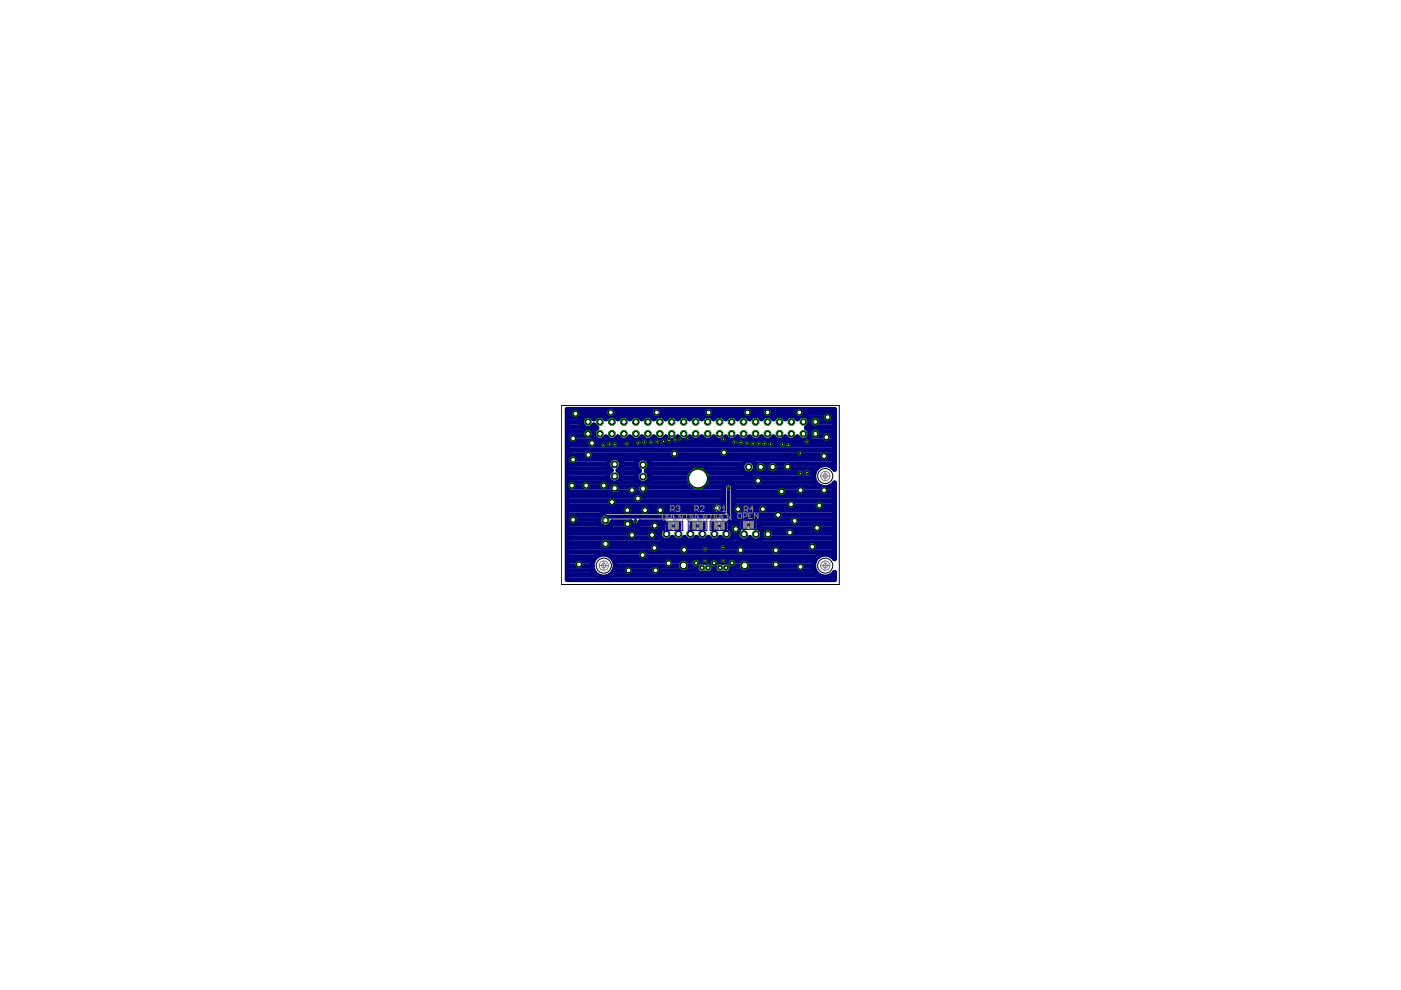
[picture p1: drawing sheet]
<svg xmlns="http://www.w3.org/2000/svg" width="297mm" height="210mm" viewBox="0 0 297 210" stroke-linecap="round" stroke-linejoin="round" font-family="sans-serif">
<g fill="#000080" stroke="#000080" stroke-width=".21">
<path d="M150.9 110.8h1.3v1.4h-1.3z"/>
<path d="M152.8 110.8h1.3v1.4h-1.3z"/>
<path d="M146.3 110.8h1.3v1.4h-1.3z"/>
<path d="M148.2 110.8h1.3v1.4h-1.3z"/>
<path d="M141.2 110.8h1.3v1.4h-1.3z"/>
<path d="M143.1 110.8h1.3v1.4h-1.3z"/>
<path d="M159 110.5h1.3v1.5h-1.3z"/>
<path d="M157.1 110.5h1.3v1.5h-1.3z"/>
</g>
<g fill="#000080" stroke="#000080" stroke-width="1">
<path d="M120.2 122.9h56.8z"/>
<path d="M177 121.3v1.6z"/>
<path d="M177 121.3l-.7 .7z"/>
<path d="M175.4 122.3l.9-.3z"/>
<path d="M174.5 122.3h.9z"/>
<path d="M173.6 122l.9 .3z"/>
<path d="M172.9 121.3l.7 .7z"/>
<path d="M172.5 120.4l.4 .9z"/>
<path d="M172.5 119.4v1z"/>
<path d="M172.9 118.6l-.4 .8z"/>
<path d="M172.9 118.6l.7-.7z"/>
<path d="M173.6 117.9l.9-.4z"/>
<path d="M174.5 117.5h.9z"/>
<path d="M175.4 117.5l.9 .4z"/>
<path d="M176.3 117.9l.7 .6z"/>
<path d="M177 102.4v16.1z"/>
<path d="M177 102.4l-.7 .6z"/>
<path d="M175.4 103.4l.9-.4z"/>
<path d="M174.5 103.4h.9z"/>
<path d="M173.6 103l.9 .4z"/>
<path d="M172.9 102.3l.7 .7z"/>
<path d="M172.5 101.4l.4 .9z"/>
<path d="M172.5 100.5v.9z"/>
<path d="M172.9 99.6l-.4 .9z"/>
<path d="M172.9 99.6l.7-.7z"/>
<path d="M173.6 98.9l.9-.3z"/>
<path d="M174.5 98.6h.9z"/>
<path d="M175.4 98.6l.9 .3z"/>
<path d="M176.3 98.9l.7 .6z"/>
<path d="M177 86.8v12.7z"/>
<path d="M120.2 86.8h56.8z"/>
<path d="M120.2 86.8v36.1z"/>
<path d="M151.4 119.9v1z"/>
<path d="M151.4 119.9l.7-.7z"/>
<path d="M152.1 119.2h1z"/>
<path d="M153.1 119.2l.2 .1z"/>
<path d="M153.3 119.3l.1-.1z"/>
<path d="M153.4 119.2h1z"/>
<path d="M154.4 119.2l.7 .7z"/>
<path d="M155.1 119.9v1z"/>
<path d="M154.4 121.6l.7-.7z"/>
<path d="M153.4 121.6h1z"/>
<path d="M153.3 121.5l.1 .1z"/>
<path d="M153.1 121.6l.2-.1z"/>
<path d="M152.1 121.6h1z"/>
<path d="M151.4 120.9l.7 .7z"/>
<path d="M128.9 97.9v1.1z"/>
<path d="M128.9 97.9l.8-.8z"/>
<path d="M129.7 97.1h1.2z"/>
<path d="M130.9 97.1l.8 .8z"/>
<path d="M131.7 97.9v1.1z"/>
<path d="M131.7 99l-.7 .7z"/>
<path d="M131 99.7l.7 .7z"/>
<path d="M131.7 100.4v1.2z"/>
<path d="M130.9 102.4l.8-.8z"/>
<path d="M129.7 102.4h1.2z"/>
<path d="M128.9 101.6l.8 .8z"/>
<path d="M128.9 100.4v1.2z"/>
<path d="M128.9 100.4l.7-.7z"/>
<path d="M128.9 99l.7 .7z"/>
<path d="M157.4 98.4v1.2z"/>
<path d="M157.4 98.4l.8-.8z"/>
<path d="M158.2 97.6h1.1z"/>
<path d="M159.3 97.6l.8 .8z"/>
<path d="M160.1 98.4v1.2z"/>
<path d="M160.1 99.6l-.8 .8z"/>
<path d="M158.2 100.4h1.1z"/>
<path d="M157.4 99.6l.8 .8z"/>
<path d="M127 109.7v1.2z"/>
<path d="M127.5 109.2l-.5 .5z"/>
<path d="M127.6 109v.1z"/>
<path d="M127.7 108.8h.1z"/>
<path d="M127.8 108.8l.1-.1z"/>
<path d="M128.1 108.6h.1z"/>
<path d="M128.2 108.6l.1-.1z"/>
<path d="M128.5 108.5h.1z"/>
<path d="M128.6 108.5h24.8z"/>
<path d="M153.4 103.2v5.3z"/>
<path d="M153.6 102.8l-.2 .4z"/>
<path d="M153.6 102.8l.3-.2z"/>
<path d="M153.9 102.6l.4-.2z"/>
<path d="M154.3 102.4h.4z"/>
<path d="M154.7 102.4l.4 .2z"/>
<path d="M155.1 102.6l.2 .2z"/>
<path d="M155.3 102.8l.2 .4z"/>
<path d="M155.5 103.2v6.2z"/>
<path d="M155.5 109.4v.4z"/>
<path d="M155.5 109.8l-.2 .3z"/>
<path d="M155.3 110.1l-.2 .3z"/>
<path d="M154.7 110.6l.4-.2z"/>
<path d="M154.8 110.6v1.4z"/>
<path d="M154.8 112l.6 .6z"/>
<path d="M155.4 112.6v1.2z"/>
<path d="M155.4 113.8l-.8 .8z"/>
<path d="M153.4 114.6h1.2z"/>
<path d="M152.7 113.9l.7 .7z"/>
<path d="M152.7 113.9l-.7 .7z"/>
<path d="M150.9 114.6h1.1z"/>
<path d="M150.2 113.9l.7 .7z"/>
<path d="M150.2 113.9l-.7 .7z"/>
<path d="M148.3 114.6h1.2z"/>
<path d="M147.6 113.9l.7 .7z"/>
<path d="M147.6 113.9l-.7 .7z"/>
<path d="M145.8 114.6h1.1z"/>
<path d="M145.1 113.9l.7 .7z"/>
<path d="M145.1 113.9l-.7 .7z"/>
<path d="M143.3 114.6h1.1z"/>
<path d="M142.6 113.9l.7 .7z"/>
<path d="M142.6 113.9l-.7 .7z"/>
<path d="M140.7 114.6h1.2z"/>
<path d="M139.9 113.8l.8 .8z"/>
<path d="M139.9 112.6v1.2z"/>
<path d="M140.5 112l-.6 .6z"/>
<path d="M140.5 111.3v.7z"/>
<path d="M140.5 110.6v.7z"/>
</g>
<circle cx="140.5" cy="110.6" r=".51" fill="#000080"/>
<g fill="#000080" stroke="#000080" stroke-width="1">
<path d="M135.7 110.6h4.8z"/>
<path d="M135.7 110.6v.2z"/>
<path d="M135.7 110.8l-.6 .6z"/>
<path d="M134.3 111.4h.8z"/>
<path d="M133.8 110.8l.5 .6z"/>
<path d="M133.8 110.6v.2z"/>
<path d="M129.7 110.6h4.1z"/>
<path d="M129.7 110.6v.3z"/>
<path d="M128.9 111.7l.8-.8z"/>
<path d="M127.8 111.7h1.1z"/>
<path d="M127 110.9l.8 .8z"/>
<path d="M123.3 88.9v1.1z"/>
<path d="M123.3 88.9l.8-.8z"/>
<path d="M124.1 88.1h1.1z"/>
<path d="M125.2 88.1l.7 .7z"/>
<path d="M125.9 88.8l.7-.7z"/>
<path d="M126.6 88.1h1.1z"/>
<path d="M127.7 88.1l.8 .7z"/>
<path d="M128.5 88.8l.7-.7z"/>
<path d="M129.2 88.1h1.1z"/>
<path d="M130.3 88.1l.7 .7z"/>
<path d="M131.7 88.1l-.7 .7z"/>
<path d="M131.7 88.1h1.1z"/>
<path d="M132.8 88.1l.7 .7z"/>
<path d="M133.5 88.8l.8-.7z"/>
<path d="M134.3 88.1h1.1z"/>
<path d="M135.4 88.1l.7 .7z"/>
<path d="M136.1 88.8l.7-.7z"/>
<path d="M136.8 88.1h1.1z"/>
<path d="M137.9 88.1l.7 .7z"/>
<path d="M139.3 88.1l-.7 .7z"/>
<path d="M139.3 88.1h1.1z"/>
<path d="M140.4 88.1l.8 .7z"/>
<path d="M141.9 88.1l-.7 .7z"/>
<path d="M141.9 88.1h1.1z"/>
<path d="M143 88.1l.7 .7z"/>
<path d="M144.4 88.1l-.7 .7z"/>
<path d="M144.4 88.1h1.1z"/>
<path d="M145.5 88.1l.7 .7z"/>
<path d="M146.2 88.8l.7-.7z"/>
<path d="M146.9 88.1h1.1z"/>
<path d="M148 88.1l.8 .7z"/>
<path d="M148.8 88.8l.7-.7z"/>
<path d="M149.5 88.1h1.1z"/>
<path d="M150.6 88.1l.7 .7z"/>
<path d="M152 88.1l-.7 .7z"/>
<path d="M152 88.1h1.1z"/>
<path d="M153.1 88.1l.7 .7z"/>
<path d="M153.8 88.8l.8-.7z"/>
<path d="M154.6 88.1h1.1z"/>
<path d="M155.7 88.1l.7 .7z"/>
<path d="M157.1 88.1l-.7 .7z"/>
<path d="M157.1 88.1h1.1z"/>
<path d="M158.2 88.1l.7 .7z"/>
<path d="M159.6 88.1l-.7 .7z"/>
<path d="M159.6 88.1h1.1z"/>
<path d="M160.7 88.1l.8 .7z"/>
<path d="M161.5 88.8l.7-.7z"/>
<path d="M162.2 88.1h1.1z"/>
<path d="M163.3 88.1l.7 .7z"/>
<path d="M164.7 88.1l-.7 .7z"/>
<path d="M164.7 88.1h1.1z"/>
<path d="M165.8 88.1l.7 .7z"/>
<path d="M166.5 88.8l.7-.7z"/>
<path d="M167.2 88.1h1.1z"/>
<path d="M168.3 88.1l.8 .7z"/>
<path d="M169.1 88.8l.7-.7z"/>
<path d="M169.8 88.1h1.1z"/>
<path d="M170.9 88.1l.8 .8z"/>
<path d="M171.7 88.9v1.1z"/>
<path d="M171.7 90l-.8 .7z"/>
<path d="M170.9 90.7l.8 .7z"/>
<path d="M171.7 91.4v1.1z"/>
<path d="M170.9 93.3l.8-.8z"/>
<path d="M169.8 93.3h1.1z"/>
<path d="M169.1 92.6l.7 .7z"/>
<path d="M168.3 93.3l.8-.7z"/>
<path d="M167.2 93.3h1.1z"/>
<path d="M166.5 92.6l.7 .7z"/>
<path d="M166.5 92.6l-.7 .7z"/>
<path d="M164.7 93.3h1.1z"/>
<path d="M164 92.6l.7 .7z"/>
<path d="M163.3 93.3l.7-.7z"/>
<path d="M162.2 93.3h1.1z"/>
<path d="M161.5 92.6l.7 .7z"/>
<path d="M160.7 93.3l.8-.7z"/>
<path d="M159.6 93.3h1.1z"/>
<path d="M158.9 92.6l.7 .7z"/>
<path d="M158.2 93.3l.7-.7z"/>
<path d="M157.1 93.3h1.1z"/>
<path d="M156.4 92.6l.7 .7z"/>
<path d="M155.7 93.3l.7-.7z"/>
<path d="M154.6 93.3h1.1z"/>
<path d="M153.8 92.6l.8 .7z"/>
<path d="M153.1 93.3l.7-.7z"/>
<path d="M152 93.3h1.1z"/>
<path d="M151.3 92.6l.7 .7z"/>
<path d="M150.6 93.3l.7-.7z"/>
<path d="M149.5 93.3h1.1z"/>
<path d="M148.8 92.6l.7 .7z"/>
<path d="M148 93.3l.8-.7z"/>
<path d="M146.9 93.3h1.1z"/>
<path d="M146.2 92.6l.7 .7z"/>
<path d="M145.5 93.3l.7-.7z"/>
<path d="M144.4 93.3h1.1z"/>
<path d="M143.7 92.6l.7 .7z"/>
<path d="M143.7 92.6l-.7 .7z"/>
<path d="M141.9 93.3h1.1z"/>
<path d="M141.2 92.6l.7 .7z"/>
<path d="M140.4 93.3l.8-.7z"/>
<path d="M139.3 93.3h1.1z"/>
<path d="M138.6 92.6l.7 .7z"/>
<path d="M137.9 93.3l.7-.7z"/>
<path d="M136.8 93.3h1.1z"/>
<path d="M136.1 92.6l.7 .7z"/>
<path d="M135.4 93.3l.7-.7z"/>
<path d="M134.3 93.3h1.1z"/>
<path d="M133.5 92.6l.8 .7z"/>
<path d="M132.8 93.3l.7-.7z"/>
<path d="M131.7 93.3h1.1z"/>
<path d="M131 92.6l.7 .7z"/>
<path d="M130.3 93.3l.7-.7z"/>
<path d="M129.2 93.3h1.1z"/>
<path d="M128.5 92.6l.7 .7z"/>
<path d="M127.7 93.3l.8-.7z"/>
<path d="M126.6 93.3h1.1z"/>
<path d="M125.9 92.5l.7 .8z"/>
<path d="M125.9 91.4v1.1z"/>
<path d="M125.9 91.4l.7-.7z"/>
<path d="M125.9 90.1l.7 .6z"/>
<path d="M125.9 90.1l-.7 .7z"/>
<path d="M124.1 90.8h1.1z"/>
<path d="M123.3 90l.8 .8z"/>
<path d="M125.6 119.4v1z"/>
<path d="M125.9 118.6l-.3 .8z"/>
<path d="M125.9 118.6l.7-.7z"/>
<path d="M126.6 117.9l.9-.4z"/>
<path d="M127.5 117.5h1z"/>
<path d="M128.5 117.5l.8 .4z"/>
<path d="M129.3 117.9l.7 .7z"/>
<path d="M130 118.6l.4 .8z"/>
<path d="M130.4 119.4v1z"/>
<path d="M130.4 120.4l-.4 .9z"/>
<path d="M130 121.3l-.7 .7z"/>
<path d="M128.5 122.3l.8-.3z"/>
<path d="M127.5 122.3h1z"/>
<path d="M126.6 122l.9 .3z"/>
<path d="M125.9 121.3l.7 .7z"/>
<path d="M125.6 120.4l.3 .9z"/>
<path d="M156.3 112.7v1.1z"/>
<path d="M156.3 112.7l.3-.3z"/>
<path d="M156.5 112.1v.3z"/>
<path d="M156.5 110.4v1.7z"/>
<path d="M156.5 110.1v.3z"/>
<path d="M156.5 110.1l.2-.1z"/>
<path d="M156.7 110l.2-.1z"/>
<path d="M156.9 109.9h1.6z"/>
<path d="M158.5 109.9l.2 .1z"/>
<path d="M158.7 110l.2-.1z"/>
<path d="M158.9 109.9h1.5z"/>
<path d="M160.4 109.9l.2 .1z"/>
<path d="M160.6 110l.2 .1z"/>
<path d="M160.8 110.1l.1 .3z"/>
<path d="M160.9 110.4v.5z"/>
<path d="M160.9 110.9l.1 .2z"/>
<path d="M161 111.1v1z"/>
<path d="M161 112.1l.6 .6z"/>
<path d="M161.6 112.7v1.1z"/>
<path d="M161.6 113.8l-.8 .8z"/>
<path d="M159.7 114.6h1.1z"/>
<path d="M159 113.9l.7 .7z"/>
<path d="M159 113.9l-.7 .7z"/>
<path d="M157.2 114.6h1.1z"/>
<path d="M156.3 113.8l.9 .8z"/>
<path d="M147.6 119.9v1z"/>
<path d="M147.6 119.9l.7-.7z"/>
<path d="M148.3 119.2h1z"/>
<path d="M149.3 119.2l.2 .1z"/>
<path d="M149.5 119.3l.1-.1z"/>
<path d="M149.6 119.2h1z"/>
<path d="M150.6 119.2l.7 .7z"/>
<path d="M151.3 119.9v1z"/>
<path d="M150.6 121.6l.7-.7z"/>
<path d="M149.6 121.6h1z"/>
<path d="M149.5 121.5l.1 .1z"/>
<path d="M149.3 121.6l.2-.1z"/>
<path d="M148.3 121.6h1z"/>
<path d="M147.6 120.9l.7 .7z"/>
<path d="M134.9 98v1.1z"/>
<path d="M134.9 98l.8-.8z"/>
<path d="M135.7 97.2h1.2z"/>
<path d="M136.9 97.2l.8 .8z"/>
<path d="M137.7 98v1.1z"/>
<path d="M137 99.8l.7-.7z"/>
<path d="M137 99.8l.7 .7z"/>
<path d="M137.7 100.5v1.1z"/>
<path d="M137.7 101.6l-.8 .9z"/>
<path d="M135.7 102.5h1.2z"/>
<path d="M134.9 101.6l.8 .9z"/>
<path d="M134.9 100.5v1.1z"/>
<path d="M134.9 100.5l.7-.7z"/>
<path d="M134.9 99.1l.7 .7z"/>
<path d="M176.3 121.9h.7z"/>
<path d="M129.4 121.9h44.2z"/>
<path d="M120.2 121.9h6.4z"/>
<path d="M155 121h17.8z"/>
<path d="M151.2 121h.3z"/>
<path d="M130.2 121h17.5z"/>
<path d="M120.2 121h5.6z"/>
<path d="M155.1 120h17.4z"/>
<path d="M151.3 120h.1z"/>
<path d="M130.4 120h17.2z"/>
<path d="M120.2 120h5.4z"/>
<path d="M130.2 119h42.5z"/>
<path d="M120.2 119h5.6z"/>
<path d="M176.4 118h.6z"/>
<path d="M129.5 118h44z"/>
<path d="M120.2 118h6.3z"/>
<path d="M120.2 117h56.8z"/>
<path d="M120.2 116.1h56.8z"/>
<path d="M120.2 115.1h56.8z"/>
<path d="M161.4 114.1h15.6z"/>
<path d="M158.9 114.1h.2z"/>
<path d="M155.1 114.1h1.5z"/>
<path d="M152.5 114.1h.4z"/>
<path d="M150 114.1h.4z"/>
<path d="M147.4 114.1h.4z"/>
<path d="M144.9 114.1h.4z"/>
<path d="M142.4 114.1h.3z"/>
<path d="M120.2 114.1h20z"/>
<path d="M161.6 113.1h15.4z"/>
<path d="M155.4 113.1h.9z"/>
<path d="M120.2 113.1h19.7z"/>
<path d="M161.1 112.1h15.9z"/>
<path d="M154.8 112.1h1.7z"/>
<path d="M120.2 112.1h20.2z"/>
<path d="M161 111.1h16z"/>
<path d="M154.8 111.1h1.7z"/>
<path d="M135.4 111.1h5.1z"/>
<path d="M129.5 111.1h4.6z"/>
<path d="M120.2 111.1h7z"/>
<path d="M160.8 110.1h16.2z"/>
<path d="M155.3 110.1h1.2z"/>
<path d="M120.2 110.1h6.8z"/>
<path d="M155.5 109.2h21.5z"/>
<path d="M120.2 109.2h7.3z"/>
<path d="M155.5 108.2h21.5z"/>
<path d="M120.2 108.2h33.2z"/>
<path d="M155.5 107.2h21.5z"/>
<path d="M120.2 107.2h33.2z"/>
<path d="M155.5 106.2h21.5z"/>
<path d="M120.2 106.2h33.2z"/>
<path d="M155.5 105.2h21.5z"/>
<path d="M120.2 105.2h33.2z"/>
<path d="M155.5 104.3h21.5z"/>
<path d="M120.2 104.3h33.2z"/>
<path d="M175.6 103.3h1.4z"/>
<path d="M155.5 103.3h18.8z"/>
<path d="M120.2 103.3h33.2z"/>
<path d="M137.1 102.3h35.8z"/>
<path d="M131 102.3h4.6z"/>
<path d="M120.2 102.3h9.5z"/>
<path d="M137.7 101.3h34.8z"/>
<path d="M131.7 101.3h3.2z"/>
<path d="M120.2 101.3h8.7z"/>
<path d="M159.4 100.3h13.2z"/>
<path d="M137.5 100.3h20.6z"/>
<path d="M131.6 100.3h3.5z"/>
<path d="M120.2 100.3h8.8z"/>
<path d="M176.7 99.3h.3z"/>
<path d="M160.1 99.3h13.1z"/>
<path d="M137.5 99.3h19.9z"/>
<path d="M131.4 99.3h3.7z"/>
<path d="M120.2 99.3h9z"/>
<path d="M160 98.4h17z"/>
<path d="M137.7 98.4h19.7z"/>
<path d="M131.7 98.4h3.2z"/>
<path d="M120.2 98.4h8.7z"/>
<path d="M137.1 97.4h39.9z"/>
<path d="M131.2 97.4h4.3z"/>
<path d="M120.2 97.4h9.2z"/>
<path d="M120.2 96.4h56.8z"/>
<path d="M120.2 95.4h56.8z"/>
<path d="M120.2 94.4h56.8z"/>
<path d="M120.2 93.4h56.8z"/>
<path d="M171.7 92.5h5.3z"/>
<path d="M120.2 92.5h5.7z"/>
<path d="M171.7 91.5h5.3z"/>
<path d="M120.2 91.5h5.7z"/>
<path d="M171.2 90.5h5.8z"/>
<path d="M125.5 90.5h.9z"/>
<path d="M120.2 90.5h3.6z"/>
<path d="M171.7 89.5h5.3z"/>
<path d="M120.2 89.5h3.1z"/>
<path d="M171.3 88.5h5.7z"/>
<path d="M168.8 88.5h.6z"/>
<path d="M166.2 88.5h.6z"/>
<path d="M163.7 88.5h.6z"/>
<path d="M161.1 88.5h.7z"/>
<path d="M158.6 88.5h.6z"/>
<path d="M156.1 88.5h.6z"/>
<path d="M153.5 88.5h.6z"/>
<path d="M151 88.5h.6z"/>
<path d="M148.5 88.5h.6z"/>
<path d="M145.9 88.5h.6z"/>
<path d="M143.4 88.5h.6z"/>
<path d="M140.8 88.5h.7z"/>
<path d="M138.3 88.5h.6z"/>
<path d="M135.8 88.5h.6z"/>
<path d="M133.2 88.5h.6z"/>
<path d="M130.7 88.5h.6z"/>
<path d="M128.2 88.5h.6z"/>
<path d="M125.6 88.5h.6z"/>
<path d="M120.2 88.5h3.5z"/>
<path d="M120.2 87.5h56.8z"/>
</g>
<g fill="#000080" stroke="#000080" stroke-width=".83">
<path d="M154.5 103.4v6.2z"/>
<path d="M128.5 109.6h26z"/>
<path d="M128.5 109.6l-.1 .7z"/>
</g>
<g fill="#000080" stroke="#000080" stroke-width=".25">
<path d="M128.5 109.6l6.2 .1z"/>
<path d="M134.7 109.7v.7z"/>
<path d="M141.3 111.5h.5z"/>
<path d="M141.3 111.5v1.7z"/>
<path d="M143.8 111.5v1.7z"/>
<path d="M146.4 111.5h.6z"/>
<path d="M146.4 111.5v1.7z"/>
<path d="M148.9 111.5v1.7z"/>
<path d="M151.5 111.5v1.7z"/>
<path d="M153.5 111.5h.5z"/>
<path d="M154 111.5v1.7z"/>
<path d="M157.7 111.3v2z"/>
<path d="M159.6 111.3h.7z"/>
<path d="M160.3 111.3v2z"/>
</g>
<circle cx="124.6" cy="92" r=".76" fill="#008000" stroke="#008000" stroke-width=".21"/>
<circle cx="124.7" cy="92" r=".51" fill="#fff" stroke="#000" stroke-width=".21"/>
<circle cx="127.2" cy="92" r=".76" fill="#008000" stroke="#008000" stroke-width=".21"/>
<circle cx="127.2" cy="92" r=".51" fill="#fff" stroke="#000" stroke-width=".21"/>
<circle cx="129.7" cy="92" r=".76" fill="#008000" stroke="#008000" stroke-width=".21"/>
<circle cx="129.7" cy="92" r=".51" fill="#fff" stroke="#000" stroke-width=".21"/>
<circle cx="132.3" cy="92" r=".76" fill="#008000" stroke="#008000" stroke-width=".21"/>
<circle cx="132.3" cy="92" r=".51" fill="#fff" stroke="#000" stroke-width=".21"/>
<circle cx="134.8" cy="92" r=".76" fill="#008000" stroke="#008000" stroke-width=".21"/>
<circle cx="134.8" cy="92" r=".51" fill="#fff" stroke="#000" stroke-width=".21"/>
<circle cx="137.3" cy="92" r=".76" fill="#008000" stroke="#008000" stroke-width=".21"/>
<circle cx="137.4" cy="92" r=".51" fill="#fff" stroke="#000" stroke-width=".21"/>
<circle cx="139.9" cy="92" r=".76" fill="#008000" stroke="#008000" stroke-width=".21"/>
<circle cx="139.9" cy="92" r=".51" fill="#fff" stroke="#000" stroke-width=".21"/>
<circle cx="142.4" cy="92" r=".76" fill="#008000" stroke="#008000" stroke-width=".21"/>
<circle cx="142.4" cy="92" r=".51" fill="#fff" stroke="#000" stroke-width=".21"/>
<circle cx="144.9" cy="92" r=".76" fill="#008000" stroke="#008000" stroke-width=".21"/>
<circle cx="145" cy="92" r=".51" fill="#fff" stroke="#000" stroke-width=".21"/>
<circle cx="147.5" cy="92" r=".76" fill="#008000" stroke="#008000" stroke-width=".21"/>
<circle cx="147.5" cy="92" r=".51" fill="#fff" stroke="#000" stroke-width=".21"/>
<circle cx="150" cy="92" r=".76" fill="#008000" stroke="#008000" stroke-width=".21"/>
<circle cx="150" cy="92" r=".51" fill="#fff" stroke="#000" stroke-width=".21"/>
<circle cx="152.6" cy="92" r=".76" fill="#008000" stroke="#008000" stroke-width=".21"/>
<circle cx="152.6" cy="92" r=".51" fill="#fff" stroke="#000" stroke-width=".21"/>
<circle cx="155.1" cy="92" r=".76" fill="#008000" stroke="#008000" stroke-width=".21"/>
<circle cx="155.1" cy="92" r=".51" fill="#fff" stroke="#000" stroke-width=".21"/>
<circle cx="157.6" cy="92" r=".76" fill="#008000" stroke="#008000" stroke-width=".21"/>
<circle cx="157.7" cy="92" r=".51" fill="#fff" stroke="#000" stroke-width=".21"/>
<circle cx="160.2" cy="92" r=".76" fill="#008000" stroke="#008000" stroke-width=".21"/>
<circle cx="160.2" cy="92" r=".51" fill="#fff" stroke="#000" stroke-width=".21"/>
<circle cx="162.7" cy="92" r=".76" fill="#008000" stroke="#008000" stroke-width=".21"/>
<circle cx="162.7" cy="92" r=".51" fill="#fff" stroke="#000" stroke-width=".21"/>
<circle cx="165.3" cy="92" r=".76" fill="#008000" stroke="#008000" stroke-width=".21"/>
<circle cx="165.3" cy="92" r=".51" fill="#fff" stroke="#000" stroke-width=".21"/>
<circle cx="167.8" cy="92" r=".76" fill="#008000" stroke="#008000" stroke-width=".21"/>
<circle cx="167.8" cy="92" r=".51" fill="#fff" stroke="#000" stroke-width=".21"/>
<circle cx="170.3" cy="92" r=".76" fill="#008000" stroke="#008000" stroke-width=".21"/>
<circle cx="170.3" cy="92" r=".51" fill="#fff" stroke="#000" stroke-width=".21"/>
<circle cx="172.9" cy="92" r=".76" fill="#008000" stroke="#008000" stroke-width=".21"/>
<circle cx="172.9" cy="92" r=".51" fill="#fff" stroke="#000" stroke-width=".21"/>
<circle cx="124.6" cy="89.4" r=".76" fill="#008000" stroke="#008000" stroke-width=".21"/>
<circle cx="124.7" cy="89.4" r=".51" fill="#fff" stroke="#000" stroke-width=".21"/>
<circle cx="127.2" cy="89.4" r=".76" fill="#008000" stroke="#008000" stroke-width=".21"/>
<circle cx="127.2" cy="89.4" r=".51" fill="#fff" stroke="#000" stroke-width=".21"/>
<circle cx="129.7" cy="89.4" r=".76" fill="#008000" stroke="#008000" stroke-width=".21"/>
<circle cx="129.7" cy="89.4" r=".51" fill="#fff" stroke="#000" stroke-width=".21"/>
<circle cx="132.3" cy="89.4" r=".76" fill="#008000" stroke="#008000" stroke-width=".21"/>
<circle cx="132.3" cy="89.4" r=".51" fill="#fff" stroke="#000" stroke-width=".21"/>
<circle cx="134.8" cy="89.4" r=".76" fill="#008000" stroke="#008000" stroke-width=".21"/>
<circle cx="134.8" cy="89.4" r=".51" fill="#fff" stroke="#000" stroke-width=".21"/>
<circle cx="137.3" cy="89.4" r=".76" fill="#008000" stroke="#008000" stroke-width=".21"/>
<circle cx="137.4" cy="89.4" r=".51" fill="#fff" stroke="#000" stroke-width=".21"/>
<circle cx="139.9" cy="89.4" r=".76" fill="#008000" stroke="#008000" stroke-width=".21"/>
<circle cx="139.9" cy="89.4" r=".51" fill="#fff" stroke="#000" stroke-width=".21"/>
<circle cx="142.4" cy="89.4" r=".76" fill="#008000" stroke="#008000" stroke-width=".21"/>
<circle cx="142.4" cy="89.4" r=".51" fill="#fff" stroke="#000" stroke-width=".21"/>
<circle cx="144.9" cy="89.4" r=".76" fill="#008000" stroke="#008000" stroke-width=".21"/>
<circle cx="145" cy="89.4" r=".51" fill="#fff" stroke="#000" stroke-width=".21"/>
<circle cx="147.5" cy="89.4" r=".76" fill="#008000" stroke="#008000" stroke-width=".21"/>
<circle cx="147.5" cy="89.4" r=".51" fill="#fff" stroke="#000" stroke-width=".21"/>
<circle cx="150" cy="89.4" r=".76" fill="#008000" stroke="#008000" stroke-width=".21"/>
<circle cx="150" cy="89.4" r=".51" fill="#fff" stroke="#000" stroke-width=".21"/>
<circle cx="152.6" cy="89.4" r=".76" fill="#008000" stroke="#008000" stroke-width=".21"/>
<circle cx="152.6" cy="89.4" r=".51" fill="#fff" stroke="#000" stroke-width=".21"/>
<circle cx="155.1" cy="89.4" r=".76" fill="#008000" stroke="#008000" stroke-width=".21"/>
<circle cx="155.1" cy="89.4" r=".51" fill="#fff" stroke="#000" stroke-width=".21"/>
<circle cx="157.6" cy="89.4" r=".76" fill="#008000" stroke="#008000" stroke-width=".21"/>
<circle cx="157.7" cy="89.4" r=".51" fill="#fff" stroke="#000" stroke-width=".21"/>
<circle cx="160.2" cy="89.4" r=".76" fill="#008000" stroke="#008000" stroke-width=".21"/>
<circle cx="160.2" cy="89.4" r=".51" fill="#fff" stroke="#000" stroke-width=".21"/>
<circle cx="162.7" cy="89.4" r=".76" fill="#008000" stroke="#008000" stroke-width=".21"/>
<circle cx="162.7" cy="89.4" r=".51" fill="#fff" stroke="#000" stroke-width=".21"/>
<circle cx="165.3" cy="89.4" r=".76" fill="#008000" stroke="#008000" stroke-width=".21"/>
<circle cx="165.3" cy="89.4" r=".51" fill="#fff" stroke="#000" stroke-width=".21"/>
<circle cx="167.8" cy="89.4" r=".76" fill="#008000" stroke="#008000" stroke-width=".21"/>
<circle cx="167.8" cy="89.4" r=".51" fill="#fff" stroke="#000" stroke-width=".21"/>
<circle cx="170.3" cy="89.4" r=".76" fill="#008000" stroke="#008000" stroke-width=".21"/>
<circle cx="170.3" cy="89.4" r=".51" fill="#fff" stroke="#000" stroke-width=".21"/>
<circle cx="172.9" cy="89.4" r=".76" fill="#008000" stroke="#008000" stroke-width=".21"/>
<circle cx="172.9" cy="89.4" r=".51" fill="#fff" stroke="#000" stroke-width=".21"/>
<circle cx="128.4" cy="115.3" r=".8" fill="#008000" stroke="#008000" stroke-width=".21"/>
<circle cx="128.4" cy="115.3" r=".55" fill="#fff" stroke="#000" stroke-width=".21"/>
<circle cx="128.4" cy="110.3" r=".8" fill="#008000" stroke="#008000" stroke-width=".21"/>
<circle cx="128.4" cy="110.3" r=".55" fill="#fff" stroke="#000" stroke-width=".21"/>
<circle cx="141.3" cy="113.2" r=".8" fill="#008000" stroke="#008000" stroke-width=".21"/>
<circle cx="141.3" cy="113.2" r=".55" fill="#fff" stroke="#000" stroke-width=".21"/>
<circle cx="143.8" cy="113.2" r=".8" fill="#008000" stroke="#008000" stroke-width=".21"/>
<circle cx="143.8" cy="113.2" r=".55" fill="#fff" stroke="#000" stroke-width=".21"/>
<circle cx="146.4" cy="113.2" r=".8" fill="#008000" stroke="#008000" stroke-width=".21"/>
<circle cx="146.4" cy="113.2" r=".55" fill="#fff" stroke="#000" stroke-width=".21"/>
<circle cx="148.9" cy="113.2" r=".8" fill="#008000" stroke="#008000" stroke-width=".21"/>
<circle cx="148.9" cy="113.2" r=".55" fill="#fff" stroke="#000" stroke-width=".21"/>
<circle cx="151.4" cy="113.2" r=".8" fill="#008000" stroke="#008000" stroke-width=".21"/>
<circle cx="151.5" cy="113.2" r=".55" fill="#fff" stroke="#000" stroke-width=".21"/>
<circle cx="154" cy="113.2" r=".8" fill="#008000" stroke="#008000" stroke-width=".21"/>
<circle cx="154" cy="113.2" r=".55" fill="#fff" stroke="#000" stroke-width=".21"/>
<circle cx="157.7" cy="113.3" r=".8" fill="#008000" stroke="#008000" stroke-width=".21"/>
<circle cx="157.8" cy="113.3" r=".55" fill="#fff" stroke="#000" stroke-width=".21"/>
<circle cx="160.3" cy="113.3" r=".8" fill="#008000" stroke="#008000" stroke-width=".21"/>
<circle cx="160.3" cy="113.3" r=".55" fill="#fff" stroke="#000" stroke-width=".21"/>
<circle cx="162.8" cy="113.3" r=".8" fill="#008000" stroke="#008000" stroke-width=".21"/>
<circle cx="162.8" cy="113.3" r=".55" fill="#fff" stroke="#000" stroke-width=".21"/>
<circle cx="163.8" cy="99" r=".8" fill="#008000" stroke="#008000" stroke-width=".21"/>
<circle cx="163.8" cy="99" r=".55" fill="#fff" stroke="#000" stroke-width=".21"/>
<circle cx="161.3" cy="99" r=".8" fill="#008000" stroke="#008000" stroke-width=".21"/>
<circle cx="161.3" cy="99" r=".55" fill="#fff" stroke="#000" stroke-width=".21"/>
<circle cx="158.7" cy="99" r=".8" fill="#008000" stroke="#008000" stroke-width=".21"/>
<circle cx="158.7" cy="99" r=".55" fill="#fff" stroke="#000" stroke-width=".21"/>
<circle cx="130.3" cy="98.4" r=".8" fill="#008000" stroke="#008000" stroke-width=".21"/>
<circle cx="130.3" cy="98.4" r=".55" fill="#fff" stroke="#000" stroke-width=".21"/>
<circle cx="130.3" cy="101" r=".8" fill="#008000" stroke="#008000" stroke-width=".21"/>
<circle cx="130.3" cy="101" r=".55" fill="#fff" stroke="#000" stroke-width=".21"/>
<circle cx="130.3" cy="103.5" r=".8" fill="#008000" stroke="#008000" stroke-width=".21"/>
<circle cx="130.3" cy="103.5" r=".55" fill="#fff" stroke="#000" stroke-width=".21"/>
<circle cx="147.6" cy="119.4" r=".62" fill="#008000" stroke="#008000" stroke-width=".21"/>
<circle cx="147.6" cy="119.4" r=".36" fill="#fff" stroke="#000" stroke-width=".21"/>
<circle cx="148.8" cy="120.4" r=".62" fill="#008000" stroke="#008000" stroke-width=".21"/>
<circle cx="148.9" cy="120.4" r=".36" fill="#fff" stroke="#000" stroke-width=".21"/>
<circle cx="150.1" cy="120.4" r=".62" fill="#008000" stroke="#008000" stroke-width=".21"/>
<circle cx="150.1" cy="120.4" r=".36" fill="#fff" stroke="#000" stroke-width=".21"/>
<circle cx="151.4" cy="119.4" r=".62" fill="#008000" stroke="#008000" stroke-width=".21"/>
<circle cx="151.4" cy="119.4" r=".36" fill="#fff" stroke="#000" stroke-width=".21"/>
<circle cx="152.7" cy="120.4" r=".62" fill="#008000" stroke="#008000" stroke-width=".21"/>
<circle cx="152.7" cy="120.4" r=".36" fill="#fff" stroke="#000" stroke-width=".21"/>
<circle cx="153.9" cy="120.4" r=".62" fill="#008000" stroke="#008000" stroke-width=".21"/>
<circle cx="153.9" cy="120.4" r=".36" fill="#fff" stroke="#000" stroke-width=".21"/>
<circle cx="155.2" cy="119.4" r=".62" fill="#008000" stroke="#008000" stroke-width=".21"/>
<circle cx="155.2" cy="119.4" r=".36" fill="#fff" stroke="#000" stroke-width=".21"/>
<circle cx="144.9" cy="119.9" r=".94" fill="#008000" stroke="#008000" stroke-width=".21"/>
<circle cx="144.9" cy="119.9" r=".68" fill="#fff" stroke="#000" stroke-width=".21"/>
<circle cx="157.9" cy="119.9" r=".94" fill="#008000" stroke="#008000" stroke-width=".21"/>
<circle cx="157.9" cy="119.9" r=".68" fill="#fff" stroke="#000" stroke-width=".21"/>
<circle cx="136.3" cy="98.6" r=".8" fill="#008000" stroke="#008000" stroke-width=".21"/>
<circle cx="136.3" cy="98.6" r=".55" fill="#fff" stroke="#000" stroke-width=".21"/>
<circle cx="136.3" cy="101.1" r=".8" fill="#008000" stroke="#008000" stroke-width=".21"/>
<circle cx="136.3" cy="101.1" r=".55" fill="#fff" stroke="#000" stroke-width=".21"/>
<circle cx="136.3" cy="103.6" r=".8" fill="#008000" stroke="#008000" stroke-width=".21"/>
<circle cx="136.3" cy="103.6" r=".55" fill="#fff" stroke="#000" stroke-width=".21"/>
<circle cx="148" cy="101.5" r="2.29" fill="#008000" stroke="#008000" stroke-width=".21"/>
<circle cx="148" cy="101.5" r="1.99" fill="#fff" stroke="#000" stroke-width=".21"/>
<circle cx="175.4" cy="88.5" r=".68" fill="#008000" stroke="#008000" stroke-width=".21"/>
<circle cx="175.5" cy="88.5" r=".51" fill="#fff" stroke="#000" stroke-width=".21"/>
<circle cx="175.2" cy="92.7" r=".68" fill="#008000" stroke="#008000" stroke-width=".21"/>
<circle cx="175.2" cy="92.7" r=".51" fill="#fff" stroke="#000" stroke-width=".21"/>
<circle cx="167" cy="99" r=".68" fill="#008000" stroke="#008000" stroke-width=".21"/>
<circle cx="167" cy="99" r=".51" fill="#fff" stroke="#000" stroke-width=".21"/>
<circle cx="160.7" cy="101.9" r=".68" fill="#008000" stroke="#008000" stroke-width=".21"/>
<circle cx="160.7" cy="101.9" r=".51" fill="#fff" stroke="#000" stroke-width=".21"/>
<circle cx="152" cy="107.7" r=".68" fill="#008000" stroke="#008000" stroke-width=".21"/>
<circle cx="152" cy="107.7" r=".51" fill="#fff" stroke="#000" stroke-width=".21"/>
<circle cx="156.5" cy="107.9" r=".68" fill="#008000" stroke="#008000" stroke-width=".21"/>
<circle cx="156.5" cy="107.9" r=".51" fill="#fff" stroke="#000" stroke-width=".21"/>
<circle cx="161.7" cy="107.9" r=".68" fill="#008000" stroke="#008000" stroke-width=".21"/>
<circle cx="161.7" cy="107.9" r=".51" fill="#fff" stroke="#000" stroke-width=".21"/>
<circle cx="165.7" cy="104.2" r=".68" fill="#008000" stroke="#008000" stroke-width=".21"/>
<circle cx="165.7" cy="104.2" r=".51" fill="#fff" stroke="#000" stroke-width=".21"/>
<circle cx="167.7" cy="106.9" r=".68" fill="#008000" stroke="#008000" stroke-width=".21"/>
<circle cx="167.7" cy="106.9" r=".51" fill="#fff" stroke="#000" stroke-width=".21"/>
<circle cx="174.7" cy="96.7" r=".68" fill="#008000" stroke="#008000" stroke-width=".21"/>
<circle cx="174.7" cy="96.7" r=".51" fill="#fff" stroke="#000" stroke-width=".21"/>
<circle cx="174.7" cy="103.9" r=".68" fill="#008000" stroke="#008000" stroke-width=".21"/>
<circle cx="174.7" cy="103.9" r=".51" fill="#fff" stroke="#000" stroke-width=".21"/>
<circle cx="169.7" cy="103.9" r=".68" fill="#008000" stroke="#008000" stroke-width=".21"/>
<circle cx="169.7" cy="103.9" r=".51" fill="#fff" stroke="#000" stroke-width=".21"/>
<circle cx="173.7" cy="107.2" r=".68" fill="#008000" stroke="#008000" stroke-width=".21"/>
<circle cx="173.7" cy="107.2" r=".51" fill="#fff" stroke="#000" stroke-width=".21"/>
<circle cx="168.5" cy="110.4" r=".68" fill="#008000" stroke="#008000" stroke-width=".21"/>
<circle cx="168.5" cy="110.4" r=".51" fill="#fff" stroke="#000" stroke-width=".21"/>
<circle cx="173.2" cy="111.9" r=".68" fill="#008000" stroke="#008000" stroke-width=".21"/>
<circle cx="173.2" cy="111.9" r=".51" fill="#fff" stroke="#000" stroke-width=".21"/>
<circle cx="172.2" cy="115.9" r=".68" fill="#008000" stroke="#008000" stroke-width=".21"/>
<circle cx="172.2" cy="115.9" r=".51" fill="#fff" stroke="#000" stroke-width=".21"/>
<circle cx="167.4" cy="112.9" r=".68" fill="#008000" stroke="#008000" stroke-width=".21"/>
<circle cx="167.5" cy="112.9" r=".51" fill="#fff" stroke="#000" stroke-width=".21"/>
<circle cx="164.9" cy="109.2" r=".68" fill="#008000" stroke="#008000" stroke-width=".21"/>
<circle cx="165" cy="109.2" r=".51" fill="#fff" stroke="#000" stroke-width=".21"/>
<circle cx="169.7" cy="120.2" r=".68" fill="#008000" stroke="#008000" stroke-width=".21"/>
<circle cx="169.7" cy="120.2" r=".51" fill="#fff" stroke="#000" stroke-width=".21"/>
<circle cx="164.5" cy="116.7" r=".68" fill="#008000" stroke="#008000" stroke-width=".21"/>
<circle cx="164.5" cy="116.7" r=".51" fill="#fff" stroke="#000" stroke-width=".21"/>
<circle cx="164.5" cy="119.7" r=".68" fill="#008000" stroke="#008000" stroke-width=".21"/>
<circle cx="164.5" cy="119.7" r=".51" fill="#fff" stroke="#000" stroke-width=".21"/>
<circle cx="141.7" cy="119.4" r=".68" fill="#008000" stroke="#008000" stroke-width=".21"/>
<circle cx="141.8" cy="119.4" r=".51" fill="#fff" stroke="#000" stroke-width=".21"/>
<circle cx="139" cy="120.9" r=".68" fill="#008000" stroke="#008000" stroke-width=".21"/>
<circle cx="139" cy="120.9" r=".51" fill="#fff" stroke="#000" stroke-width=".21"/>
<circle cx="138.2" cy="113.4" r=".68" fill="#008000" stroke="#008000" stroke-width=".21"/>
<circle cx="138.3" cy="113.4" r=".51" fill="#fff" stroke="#000" stroke-width=".21"/>
<circle cx="136.2" cy="117.7" r=".68" fill="#008000" stroke="#008000" stroke-width=".21"/>
<circle cx="136.2" cy="117.7" r=".51" fill="#fff" stroke="#000" stroke-width=".21"/>
<circle cx="133.2" cy="120.9" r=".68" fill="#008000" stroke="#008000" stroke-width=".21"/>
<circle cx="133.3" cy="120.9" r=".51" fill="#fff" stroke="#000" stroke-width=".21"/>
<circle cx="134" cy="113.4" r=".68" fill="#008000" stroke="#008000" stroke-width=".21"/>
<circle cx="134" cy="113.4" r=".51" fill="#fff" stroke="#000" stroke-width=".21"/>
<circle cx="129.7" cy="106.4" r=".68" fill="#008000" stroke="#008000" stroke-width=".21"/>
<circle cx="129.7" cy="106.4" r=".51" fill="#fff" stroke="#000" stroke-width=".21"/>
<circle cx="135.2" cy="105.7" r=".68" fill="#008000" stroke="#008000" stroke-width=".21"/>
<circle cx="135.3" cy="105.7" r=".51" fill="#fff" stroke="#000" stroke-width=".21"/>
<circle cx="124.7" cy="96.5" r=".68" fill="#008000" stroke="#008000" stroke-width=".21"/>
<circle cx="124.8" cy="96.5" r=".51" fill="#fff" stroke="#000" stroke-width=".21"/>
<circle cx="128" cy="103" r=".68" fill="#008000" stroke="#008000" stroke-width=".21"/>
<circle cx="128" cy="103" r=".51" fill="#fff" stroke="#000" stroke-width=".21"/>
<circle cx="124.2" cy="103" r=".68" fill="#008000" stroke="#008000" stroke-width=".21"/>
<circle cx="124.3" cy="103" r=".51" fill="#fff" stroke="#000" stroke-width=".21"/>
<circle cx="121.5" cy="97.4" r=".68" fill="#008000" stroke="#008000" stroke-width=".21"/>
<circle cx="121.5" cy="97.4" r=".51" fill="#fff" stroke="#000" stroke-width=".21"/>
<circle cx="121.2" cy="103" r=".68" fill="#008000" stroke="#008000" stroke-width=".21"/>
<circle cx="121.3" cy="103" r=".51" fill="#fff" stroke="#000" stroke-width=".21"/>
<circle cx="121.5" cy="110.2" r=".68" fill="#008000" stroke="#008000" stroke-width=".21"/>
<circle cx="121.5" cy="110.2" r=".51" fill="#fff" stroke="#000" stroke-width=".21"/>
<circle cx="122.7" cy="119.7" r=".68" fill="#008000" stroke="#008000" stroke-width=".21"/>
<circle cx="122.8" cy="119.7" r=".51" fill="#fff" stroke="#000" stroke-width=".21"/>
<circle cx="121.5" cy="93" r=".68" fill="#008000" stroke="#008000" stroke-width=".21"/>
<circle cx="121.5" cy="93" r=".51" fill="#fff" stroke="#000" stroke-width=".21"/>
<circle cx="125.5" cy="94" r=".68" fill="#008000" stroke="#008000" stroke-width=".21"/>
<circle cx="125.5" cy="94" r=".51" fill="#fff" stroke="#000" stroke-width=".21"/>
<circle cx="139.2" cy="87.5" r=".68" fill="#008000" stroke="#008000" stroke-width=".21"/>
<circle cx="139.3" cy="87.5" r=".51" fill="#fff" stroke="#000" stroke-width=".21"/>
<circle cx="150.2" cy="87.5" r=".68" fill="#008000" stroke="#008000" stroke-width=".21"/>
<circle cx="150.2" cy="87.5" r=".51" fill="#fff" stroke="#000" stroke-width=".21"/>
<circle cx="162.7" cy="87.5" r=".68" fill="#008000" stroke="#008000" stroke-width=".21"/>
<circle cx="162.7" cy="87.5" r=".51" fill="#fff" stroke="#000" stroke-width=".21"/>
<circle cx="158.5" cy="87.5" r=".68" fill="#008000" stroke="#008000" stroke-width=".21"/>
<circle cx="158.5" cy="87.5" r=".51" fill="#fff" stroke="#000" stroke-width=".21"/>
<circle cx="122" cy="87.7" r=".68" fill="#008000" stroke="#008000" stroke-width=".21"/>
<circle cx="122" cy="87.7" r=".51" fill="#fff" stroke="#000" stroke-width=".21"/>
<circle cx="129.5" cy="87.5" r=".68" fill="#008000" stroke="#008000" stroke-width=".21"/>
<circle cx="129.5" cy="87.5" r=".51" fill="#fff" stroke="#000" stroke-width=".21"/>
<circle cx="169.5" cy="87.5" r=".68" fill="#008000" stroke="#008000" stroke-width=".21"/>
<circle cx="169.5" cy="87.5" r=".51" fill="#fff" stroke="#000" stroke-width=".21"/>
<circle cx="143" cy="96.2" r=".68" fill="#008000" stroke="#008000" stroke-width=".21"/>
<circle cx="143" cy="96.2" r=".51" fill="#fff" stroke="#000" stroke-width=".21"/>
<circle cx="153.5" cy="95.9" r=".68" fill="#008000" stroke="#008000" stroke-width=".21"/>
<circle cx="153.5" cy="95.9" r=".51" fill="#fff" stroke="#000" stroke-width=".21"/>
<circle cx="136.7" cy="108.2" r=".68" fill="#008000" stroke="#008000" stroke-width=".21"/>
<circle cx="136.8" cy="108.2" r=".51" fill="#fff" stroke="#000" stroke-width=".21"/>
<circle cx="138.7" cy="116.2" r=".68" fill="#008000" stroke="#008000" stroke-width=".21"/>
<circle cx="138.7" cy="116.2" r=".51" fill="#fff" stroke="#000" stroke-width=".21"/>
<circle cx="133" cy="108.2" r=".68" fill="#008000" stroke="#008000" stroke-width=".21"/>
<circle cx="133" cy="108.2" r=".51" fill="#fff" stroke="#000" stroke-width=".21"/>
<circle cx="140" cy="108.2" r=".68" fill="#008000" stroke="#008000" stroke-width=".21"/>
<circle cx="140" cy="108.2" r=".51" fill="#fff" stroke="#000" stroke-width=".21"/>
<circle cx="134" cy="103.9" r=".68" fill="#008000" stroke="#008000" stroke-width=".21"/>
<circle cx="134" cy="103.9" r=".51" fill="#fff" stroke="#000" stroke-width=".21"/>
<circle cx="156" cy="112.2" r=".68" fill="#008000" stroke="#008000" stroke-width=".21"/>
<circle cx="156" cy="112.2" r=".51" fill="#fff" stroke="#000" stroke-width=".21"/>
<path d="M152.9 115.9l.2-.2h.3l.3 .2v.3l-.3 .3h-.3l-.2-.3z" fill="#008000" stroke="#008000" stroke-width=".21"/>
<circle cx="153.3" cy="116.1" r=".25" fill="#fff" stroke="#000" stroke-width=".21"/>
<path d="M152.9 118.8l.2-.2h.3l.3 .2v.3l-.3 .2h-.3l-.2-.2z" fill="#008000" stroke="#008000" stroke-width=".21"/>
<circle cx="153.3" cy="118.9" r=".25" fill="#fff" stroke="#000" stroke-width=".21"/>
<path d="M149.1 118.8l.2-.2h.3l.3 .2v.3l-.3 .2h-.3l-.2-.2z" fill="#008000" stroke="#008000" stroke-width=".21"/>
<circle cx="149.5" cy="118.9" r=".25" fill="#fff" stroke="#000" stroke-width=".21"/>
<path d="M149.1 116.3l.2-.2h.3l.3 .2v.3l-.3 .2h-.3l-.2-.2z" fill="#008000" stroke="#008000" stroke-width=".21"/>
<circle cx="149.5" cy="116.4" r=".25" fill="#fff" stroke="#000" stroke-width=".21"/>
<path d="M165.5 94.1l.2-.2h.3l.3 .2v.3l-.3 .3h-.3l-.2-.3z" fill="#008000" stroke="#008000" stroke-width=".21"/>
<circle cx="165.9" cy="94.3" r=".25" fill="#fff" stroke="#000" stroke-width=".21"/>
<path d="M163 94l.2-.2h.3l.2 .2v.3l-.2 .3h-.3l-.2-.3z" fill="#008000" stroke="#008000" stroke-width=".21"/>
<circle cx="163.4" cy="94.2" r=".25" fill="#fff" stroke="#000" stroke-width=".21"/>
<path d="M161.7 93.9l.2-.2h.3l.3 .2v.3l-.3 .3h-.3l-.2-.3z" fill="#008000" stroke="#008000" stroke-width=".21"/>
<circle cx="162.1" cy="94.1" r=".25" fill="#fff" stroke="#000" stroke-width=".21"/>
<path d="M160.5 94l.2-.3h.3l.2 .3v.3l-.2 .2h-.3l-.2-.2z" fill="#008000" stroke="#008000" stroke-width=".21"/>
<circle cx="160.9" cy="94.1" r=".25" fill="#fff" stroke="#000" stroke-width=".21"/>
<path d="M159.2 94l.3-.3h.3l.2 .3v.3l-.2 .2h-.3l-.3-.2z" fill="#008000" stroke="#008000" stroke-width=".21"/>
<circle cx="159.6" cy="94.1" r=".25" fill="#fff" stroke="#000" stroke-width=".21"/>
<path d="M158 93.8l.2-.2h.3l.2 .2v.3l-.2 .2h-.3l-.2-.2z" fill="#008000" stroke="#008000" stroke-width=".21"/>
<circle cx="158.4" cy="94" r=".25" fill="#fff" stroke="#000" stroke-width=".21"/>
<path d="M156.7 93.7l.2-.2h.3l.2 .2v.3l-.2 .2h-.3l-.2-.2z" fill="#008000" stroke="#008000" stroke-width=".21"/>
<circle cx="157.1" cy="93.9" r=".25" fill="#fff" stroke="#000" stroke-width=".21"/>
<path d="M155.3 93.6l.3-.3h.3l.2 .3v.3l-.2 .2h-.3l-.3-.2z" fill="#008000" stroke="#008000" stroke-width=".21"/>
<circle cx="155.7" cy="93.7" r=".25" fill="#fff" stroke="#000" stroke-width=".21"/>
<path d="M153 92.9l.2-.2h.3l.2 .2v.3l-.2 .3h-.3l-.2-.3z" fill="#008000" stroke="#008000" stroke-width=".21"/>
<circle cx="153.4" cy="93.1" r=".25" fill="#fff" stroke="#000" stroke-width=".21"/>
<path d="M140.3 93.4l.2-.2h.3l.2 .2v.3l-.2 .2h-.3l-.2-.2z" fill="#008000" stroke="#008000" stroke-width=".21"/>
<circle cx="140.7" cy="93.6" r=".25" fill="#fff" stroke="#000" stroke-width=".21"/>
<path d="M141.5 93.3l.2-.3h.3l.2 .3v.3l-.2 .2h-.3l-.2-.2z" fill="#008000" stroke="#008000" stroke-width=".21"/>
<circle cx="141.9" cy="93.4" r=".25" fill="#fff" stroke="#000" stroke-width=".21"/>
<path d="M142.7 93.1l.3-.2h.3l.2 .2v.3l-.2 .3h-.3l-.3-.3z" fill="#008000" stroke="#008000" stroke-width=".21"/>
<circle cx="143.1" cy="93.3" r=".25" fill="#fff" stroke="#000" stroke-width=".21"/>
<circle cx="144.3" cy="93.2" r=".34" fill="#008000" stroke="#008000" stroke-width=".21"/>
<circle cx="144.3" cy="93.2" r=".19" fill="#fff" stroke="#000" stroke-width=".21"/>
<path d="M138.9 93.6l.2-.3h.3l.3 .3v.3l-.3 .2h-.3l-.2-.2z" fill="#008000" stroke="#008000" stroke-width=".21"/>
<circle cx="139.3" cy="93.7" r=".25" fill="#fff" stroke="#000" stroke-width=".21"/>
<path d="M137.6 93.6l.3-.2h.3l.2 .2v.3l-.2 .2h-.3l-.3-.2z" fill="#008000" stroke="#008000" stroke-width=".21"/>
<circle cx="138" cy="93.8" r=".25" fill="#fff" stroke="#000" stroke-width=".21"/>
<path d="M136.2 93.7l.3-.3h.3l.2 .3v.3l-.2 .2h-.3l-.3-.2z" fill="#008000" stroke="#008000" stroke-width=".21"/>
<circle cx="136.6" cy="93.8" r=".25" fill="#fff" stroke="#000" stroke-width=".21"/>
<path d="M128.8 94l.2-.2h.3l.2 .2v.3l-.2 .2h-.3l-.2-.2z" fill="#008000" stroke="#008000" stroke-width=".21"/>
<circle cx="129.2" cy="94.1" r=".25" fill="#fff" stroke="#000" stroke-width=".21"/>
<path d="M130 94.1l.2-.2h.3l.2 .2v.3l-.2 .2h-.3l-.2-.2z" fill="#008000" stroke="#008000" stroke-width=".21"/>
<circle cx="130.4" cy="94.2" r=".25" fill="#fff" stroke="#000" stroke-width=".21"/>
<path d="M132.5 94l.3-.3h.3l.2 .3v.3l-.2 .2h-.3l-.3-.2z" fill="#008000" stroke="#008000" stroke-width=".21"/>
<circle cx="132.9" cy="94.1" r=".25" fill="#fff" stroke="#000" stroke-width=".21"/>
<path d="M135 93.8l.2-.3h.3l.3 .3v.3l-.3 .2h-.3l-.2-.2z" fill="#008000" stroke="#008000" stroke-width=".21"/>
<circle cx="135.4" cy="93.9" r=".25" fill="#fff" stroke="#000" stroke-width=".21"/>
<circle cx="145.7" cy="92.9" r=".34" fill="#008000" stroke="#008000" stroke-width=".21"/>
<circle cx="145.7" cy="92.9" r=".19" fill="#fff" stroke="#000" stroke-width=".21"/>
<path d="M166.7 94.3l.3-.3h.3l.2 .3v.2l-.2 .3h-.3l-.3-.3z" fill="#008000" stroke="#008000" stroke-width=".21"/>
<circle cx="167.2" cy="94.4" r=".25" fill="#fff" stroke="#000" stroke-width=".21"/>
<path d="M169.3 95.9l.2-.2h.3l.2 .2v.3l-.2 .3h-.3l-.2-.3z" fill="#008000" stroke="#008000" stroke-width=".21"/>
<circle cx="169.7" cy="96.1" r=".25" fill="#fff" stroke="#000" stroke-width=".21"/>
<path d="M170.7 93.5l.2-.2h.3l.2 .2v.3l-.2 .3h-.3l-.2-.3z" fill="#008000" stroke="#008000" stroke-width=".21"/>
<circle cx="171.1" cy="93.7" r=".25" fill="#fff" stroke="#000" stroke-width=".21"/>
<path d="M170.7 100l.2-.2h.3l.2 .2v.3l-.2 .3h-.3l-.2-.3z" fill="#008000" stroke="#008000" stroke-width=".21"/>
<circle cx="171.1" cy="100.2" r=".25" fill="#fff" stroke="#000" stroke-width=".21"/>
<path d="M169.3 100.2l.2-.2h.3l.2 .2v.3l-.2 .3h-.3l-.2-.3z" fill="#008000" stroke="#008000" stroke-width=".21"/>
<circle cx="169.7" cy="100.4" r=".25" fill="#fff" stroke="#000" stroke-width=".21"/>
<path d="M127.5 94.2l.2-.2h.3l.2 .2v.3l-.2 .3h-.3l-.2-.3z" fill="#008000" stroke="#008000" stroke-width=".21"/>
<circle cx="127.9" cy="94.4" r=".25" fill="#fff" stroke="#000" stroke-width=".21"/>
<circle cx="157" cy="116.6" r=".68" fill="#008000" stroke="#008000" stroke-width=".21"/>
<circle cx="157" cy="116.6" r=".51" fill="#fff" stroke="#000" stroke-width=".21"/>
<circle cx="145" cy="116.6" r=".68" fill="#008000" stroke="#008000" stroke-width=".21"/>
<circle cx="145.1" cy="116.6" r=".51" fill="#fff" stroke="#000" stroke-width=".21"/>
<circle cx="133" cy="111.1" r=".68" fill="#008000" stroke="#008000" stroke-width=".21"/>
<circle cx="133.1" cy="111.1" r=".51" fill="#fff" stroke="#000" stroke-width=".21"/>
<circle cx="138.8" cy="111.4" r=".68" fill="#008000" stroke="#008000" stroke-width=".21"/>
<circle cx="138.8" cy="111.4" r=".51" fill="#fff" stroke="#000" stroke-width=".21"/>
<circle cx="154.5" cy="103.4" r=".34" fill="#008000" stroke="#008000" stroke-width=".21"/>
<circle cx="154.5" cy="103.4" r=".19" fill="#fff" stroke="#000" stroke-width=".21"/>
<circle cx="134.7" cy="110.4" r=".34" fill="#008000" stroke="#008000" stroke-width=".21"/>
<circle cx="134.7" cy="110.4" r=".19" fill="#fff" stroke="#000" stroke-width=".21"/>
<g fill="#000080" stroke="#000080" stroke-width=".21">
<path d="M150.6 110.5h3.9z"/>
<path d="M154.5 110.5v2z"/>
<path d="M150.6 112.5h3.9z"/>
<path d="M150.6 110.5v2z"/>
<path d="M145.9 110.5h4z"/>
<path d="M149.9 110.5v2z"/>
<path d="M145.9 112.5h4z"/>
<path d="M145.9 110.5v2z"/>
<path d="M140.8 110.5h4z"/>
<path d="M144.8 110.5v2z"/>
<path d="M140.8 112.5h4z"/>
<path d="M140.8 110.5v2z"/>
<path d="M156.7 112.2h4z"/>
<path d="M156.7 110.3v1.9z"/>
<path d="M156.7 110.3h4z"/>
<path d="M160.7 110.3v1.9z"/>
</g>
<g fill="#808080" stroke="#808080" stroke-width=".21">
<path d="M173.9 119.9h2.1z"/>
<path d="M174.9 118.9v2z"/>
<path d="M127 119.9h2z"/>
<path d="M128 118.9v2z"/>
<path d="M173.9 100.9h2.1z"/>
<path d="M174.9 99.9v2.1z"/>
<path d="M152.1 110.9h.8z"/>
<path d="M152.1 112.1h.8z"/>
<path d="M147.5 110.9h.8z"/>
<path d="M147.5 112.1h.8z"/>
<path d="M142.4 110.9h.8z"/>
<path d="M142.4 112.1h.8z"/>
<path d="M158.3 111.9h.8z"/>
<path d="M158.3 110.6h.8z"/>
<path d="M152 107.2v1.2z"/>
<path d="M152 107.2h.5z"/>
<path d="M152.5 107.2l.2 .3z"/>
<path d="M152.7 107.5v.3z"/>
<path d="M152.7 107.8l-.2 .2z"/>
<path d="M152 108h.5z"/>
<path d="M152.3 108l.4 .4z"/>
<path d="M153.5 107.2l-.4 .5z"/>
<path d="M153.5 107.2v1.2z"/>
<path d="M153.1 108.4h.8z"/>
<path d="M147.3 107.2v1.2z"/>
<path d="M147.3 107.2h.6z"/>
<path d="M147.9 107.2l.2 .3z"/>
<path d="M148.1 107.5v.3z"/>
<path d="M148.1 107.8l-.2 .2z"/>
<path d="M147.3 108h.6z"/>
<path d="M147.7 108l.4 .4z"/>
<path d="M148.5 108.4h.8z"/>
<path d="M149.3 107.7l-.8 .7z"/>
<path d="M149.3 107.5v.2z"/>
<path d="M149.1 107.2l.2 .3z"/>
<path d="M148.7 107.2h.4z"/>
<path d="M148.7 107.2l-.2 .3z"/>
<path d="M142.2 107.2v1.2z"/>
<path d="M142.2 107.2h.6z"/>
<path d="M142.8 107.2l.2 .3z"/>
<path d="M143 107.5v.3z"/>
<path d="M142.8 108l.2-.2z"/>
<path d="M142.2 108h.6z"/>
<path d="M142.6 108l.4 .4z"/>
<path d="M143.5 107.2l-.1 .3z"/>
<path d="M143.5 107.2h.5z"/>
<path d="M144 107.2l.1 .3z"/>
<path d="M144.1 107.5v.2z"/>
<path d="M144.1 107.7l-.1 .1z"/>
<path d="M143.7 107.8h.3z"/>
<path d="M144 107.8l.1 .2z"/>
<path d="M144.1 108v.2z"/>
<path d="M144.1 108.2l-.1 .2z"/>
<path d="M143.5 108.4h.5z"/>
<path d="M143.4 108.2l.1 .2z"/>
<path d="M157.8 107.3v1.2z"/>
<path d="M157.8 107.3h.6z"/>
<path d="M158.4 107.3l.2 .2z"/>
<path d="M158.6 107.5v.4z"/>
<path d="M158.6 107.9l-.2 .2z"/>
<path d="M157.8 108.1h.6z"/>
<path d="M158.2 108.1l.4 .4z"/>
<path d="M159.5 107.3v1.2z"/>
<path d="M159.5 107.3l-.6 .6z"/>
<path d="M158.9 107.9h.8z"/>
<path d="M150.9 109.1h.4z"/>
<path d="M150.9 109.1l-.2 .2z"/>
<path d="M150.7 109.3v.7z"/>
<path d="M150.7 110l.2 .2z"/>
<path d="M150.9 110.2h.4z"/>
<path d="M151.3 110.2l.2-.2z"/>
<path d="M151.5 109.3v.7z"/>
<path d="M151.3 109.1l.2 .2z"/>
<path d="M151.9 109.1v1.1z"/>
<path d="M151.9 109.1h.5z"/>
<path d="M152.4 109.1l.3 .2z"/>
<path d="M152.7 109.3v.3z"/>
<path d="M152.7 109.6l-.3 .3z"/>
<path d="M151.9 109.9h.5z"/>
<path d="M153 109.1h.8z"/>
<path d="M153 109.1v1.1z"/>
<path d="M153 110.2h.8z"/>
<path d="M153 109.6h.4z"/>
<path d="M154.2 109.1v1.1z"/>
<path d="M154.2 109.1l.8 1.1z"/>
<path d="M155 109.1v1.1z"/>
<path d="M145.8 109.1h.4z"/>
<path d="M145.6 109.3l.2-.2z"/>
<path d="M145.6 109.3v.7z"/>
<path d="M145.6 110l.2 .2z"/>
<path d="M145.8 110.2h.4z"/>
<path d="M146.2 110.2l.1-.2z"/>
<path d="M146.3 109.3v.7z"/>
<path d="M146.2 109.1l.1 .2z"/>
<path d="M146.7 109.1v1.1z"/>
<path d="M146.7 109.1h.6z"/>
<path d="M147.3 109.1l.2 .2z"/>
<path d="M147.5 109.3v.3z"/>
<path d="M147.5 109.6l-.2 .3z"/>
<path d="M146.7 109.9h.6z"/>
<path d="M147.9 109.1h.8z"/>
<path d="M147.9 109.1v1.1z"/>
<path d="M147.9 110.2h.8z"/>
<path d="M147.9 109.6h.4z"/>
<path d="M149.1 109.1v1.1z"/>
<path d="M149.1 109.1l.8 1.1z"/>
<path d="M149.9 109.1v1.1z"/>
<path d="M140.6 109.1h.4z"/>
<path d="M140.6 109.1l-.2 .2z"/>
<path d="M140.4 109.3v.7z"/>
<path d="M140.4 110l.2 .2z"/>
<path d="M140.6 110.2h.4z"/>
<path d="M141 110.2l.2-.2z"/>
<path d="M141.2 109.3v.7z"/>
<path d="M141 109.1l.2 .2z"/>
<path d="M141.6 109.1v1.1z"/>
<path d="M141.6 109.1h.6z"/>
<path d="M142.2 109.1l.2 .2z"/>
<path d="M142.4 109.3v.3z"/>
<path d="M142.4 109.6l-.2 .3z"/>
<path d="M141.6 109.9h.6z"/>
<path d="M142.8 109.1h.7z"/>
<path d="M142.8 109.1v1.1z"/>
<path d="M142.8 110.2h.7z"/>
<path d="M142.8 109.6h.4z"/>
<path d="M144 109.1v1.1z"/>
<path d="M144 109.1l.7 1.1z"/>
<path d="M144.7 109.1v1.1z"/>
<path d="M156.6 108.8h.4z"/>
<path d="M156.6 108.8l-.2 .2z"/>
<path d="M156.4 109v.7z"/>
<path d="M156.4 109.7l.2 .2z"/>
<path d="M156.6 109.9h.4z"/>
<path d="M157 109.9l.2-.2z"/>
<path d="M157.2 109v.7z"/>
<path d="M157 108.8l.2 .2z"/>
<path d="M157.6 108.8v1.1z"/>
<path d="M157.6 108.8h.6z"/>
<path d="M158.2 108.8l.2 .2z"/>
<path d="M158.4 109v.4z"/>
<path d="M158.2 109.6l.2-.2z"/>
<path d="M157.6 109.6h.6z"/>
<path d="M158.8 108.8h.8z"/>
<path d="M158.8 108.8v1.1z"/>
<path d="M158.8 109.9h.8z"/>
<path d="M158.8 109.4h.4z"/>
<path d="M160 108.8v1.1z"/>
<path d="M160 108.8l.7 1.1z"/>
<path d="M160.7 108.8v1.1z"/>
</g>
<g fill="none" stroke="#808080" stroke-width=".21">
<circle cx="128" cy="119.9" r=".49"/>
<circle cx="128" cy="119.9" r=".99"/>
<circle cx="175" cy="119.9" r=".49"/>
<circle cx="175" cy="100.9" r=".49"/>
<circle cx="175" cy="119.9" r=".99"/>
<circle cx="175" cy="100.9" r=".99"/>
</g>
<g fill="#808080" stroke="#808080" stroke-width=".21">
<path d="M152.9 110.8h.7v1.4h-.7z"/>
<path d="M151.5 110.8h.6v1.4h-.6z"/>
<path d="M148.3 110.8h.6v1.4h-.6z"/>
<path d="M146.9 110.8h.6v1.4h-.6z"/>
<path d="M143.2 110.8h.6v1.4h-.6z"/>
<path d="M141.7 110.8h.6v1.4h-.6z"/>
<path d="M157.6 110.6h.7v1.4h-.7z"/>
<path d="M159.1 110.6h.6v1.4h-.6z"/>
</g>
<path d="M119 86h58.9zM177.9 86v37.9zM142.8 111.3v.5zM142.5 111.5h.5zM147.9 111.3v.5zM147.7 111.5h.5zM152.5 111.3v.5zM152.3 111.5h.5zM158.7 111v.5zM158.4 111.3h.5zM119 86v37.9zM119 123.9h58.9z" fill="#000" stroke="#000" stroke-width=".21"/>
<g fill="none" stroke="#000" stroke-width=".21">
<circle cx="128" cy="119.9" r="1.6"/>
<circle cx="175" cy="119.9" r="1.6"/>
<circle cx="175" cy="100.9" r="1.6"/>
</g>
</svg>
